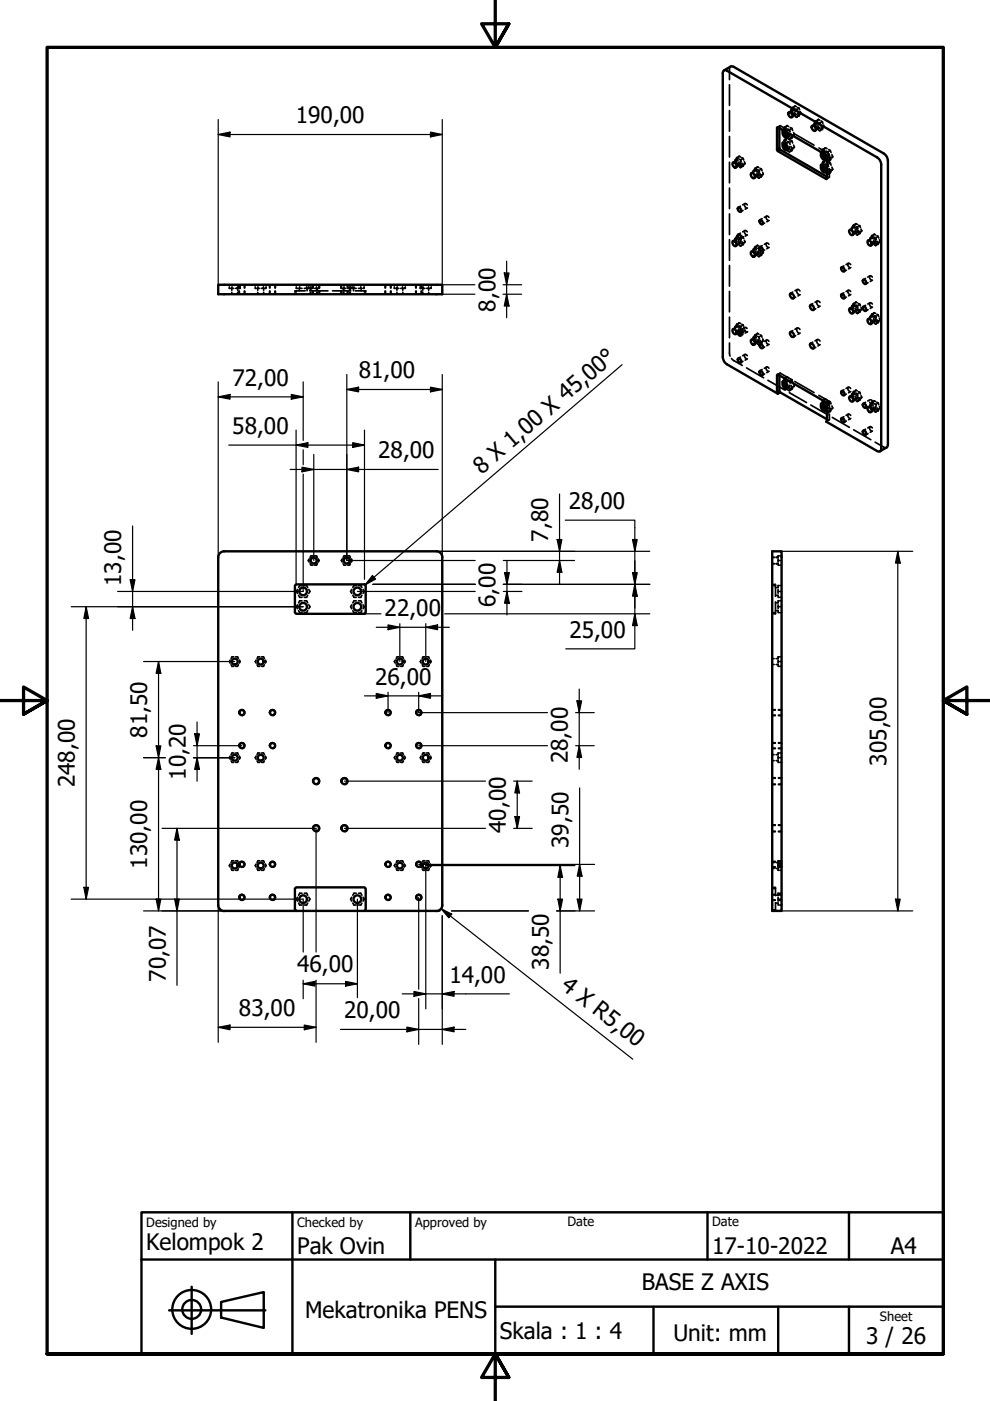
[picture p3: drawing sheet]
<svg xmlns="http://www.w3.org/2000/svg" width="210mm" height="297mm" viewBox="0 0 210 297" stroke-linecap="round" stroke-linejoin="round" font-family="sans-serif">
<defs><g id="words">
<g font-size="4.8">
<text x="62.7" y="26.1">190,00</text>
<text x="105" y="66" transform="rotate(-90 105 66)">8,00</text>
<text x="49.3" y="81.8">72,00</text>
<text x="76.1" y="80.2">81,00</text>
<text x="49.3" y="92">58,00</text>
<text x="80.2" y="97.1">28,00</text>
<text x="102.1" y="100.7" transform="rotate(-41 102.1 100.7)">8 X 1,00 X 45,00°</text>
<text x="120.6" y="107.9">28,00</text>
<text x="116.2" y="114.8" transform="rotate(-90 116.2 114.8)">7,80</text>
<text x="25.7" y="124.2" transform="rotate(-90 25.7 124.2)">13,00</text>
<text x="81.5" y="130.6">22,00</text>
<text x="105.1" y="128.7" transform="rotate(-90 105.1 128.7)">6,00</text>
<text x="120.7" y="135.2">25,00</text>
<text x="79.5" y="145.1">26,00</text>
<text x="31.2" y="156.4" transform="rotate(-90 31.2 156.4)">81,50</text>
<text x="120.4" y="161.8" transform="rotate(-90 120.4 161.8)">28,00</text>
<text x="15.9" y="166.9" transform="rotate(-90 15.9 166.9)">248,00</text>
<text x="39.4" y="165.3" transform="rotate(-90 39.4 165.3)">10,20</text>
<text x="188" y="162.3" transform="rotate(-90 188 162.3)">305,00</text>
<text x="107.3" y="176.6" transform="rotate(-90 107.3 176.6)">40,00</text>
<text x="120.5" y="179.8" transform="rotate(-90 120.5 179.8)">39,50</text>
<text x="31.2" y="184.2" transform="rotate(-90 31.2 184.2)">130,00</text>
<text x="35.1" y="208.1" transform="rotate(-90 35.1 208.1)">70,07</text>
<text x="63" y="206.2">46,00</text>
<text x="95.3" y="208.3">14,00</text>
<text x="116.4" y="205.6" transform="rotate(-90 116.4 205.6)">38,50</text>
<text x="118.7" y="209.4" transform="rotate(38 118.7 209.4)">4 X R5,00</text>
<text x="50.7" y="215.4">83,00</text>
<text x="73" y="215.9">20,00</text>
<text x="31" y="265.1">Kelompok 2</text>
<text x="63" y="266">Pak Ovin</text>
<text x="151" y="266">17-10-2022</text>
<text x="188.9" y="265.8">A4</text>
<text x="136.1" y="273.4">BASE Z AXIS</text>
<text x="64.7" y="279.5">Mekatronika PENS</text>
<text x="106" y="283.8">Skala : 1 : 4</text>
<text x="142.8" y="284.2">Unit: mm</text>
<text x="183.6" y="285">3 / 26</text>
</g>
<g font-size="2.7">
<text x="31" y="260.1">Designed by</text>
<text x="63" y="260.1">Checked by</text>
<text x="88" y="260.1">Approved by</text>
<text x="120.3" y="260">Date</text>
<text x="151" y="260">Date</text>
<text x="186.6" y="280.1">Sheet</text>
</g>
</g></defs>
<!-- layer: Hidden (ISO) -->
<g fill="none" stroke="#000" stroke-width=".36">
<path d="M154.7 18v4.3M154.7 14.5v2.4M154.9 14.1l-.1 .2M154.7 23.4v4.4M154.7 28.9v4.4M154.7 34.4v4.4M154.7 39.9v4.3M155.7 34.3l-.3 .1M155.9 33.8l-.1 .2M156 33.9l-.2 .1 .1 .4M156.1 34.7l.1 .4M156.2 34.2l.2 .6 .5 .3 .1-.3-.1-.5"/>
<path d="M156.2 33.4l.3 .2M156.2 35.1l.3 .1M156.3 33.9l-.3 .2M156.3 33.7l.2 .4M156.3 33.7l-.2 .1M156.3 35.4l-.3 .1M156.4 33.3l-.3 .3M156.4 35l-.2 .1M156.5 33.5l-.2 .2M156.6 34.4l.1 .4M156.7 33.7l.3 .2 .2-.1M156.7 34.8l-.2 .1"/>
<path d="M156.7 33.1l-.1 .2M156.7 33.1l-.2 .1M156.7 33.1l.3 .2M156.7 34.8l.3 .1M156.7 35.4l.3 .1M156.9 35l-.3 .2M157 33.9l.2 .4M157.2 35.3l-.2 .2 .2-.1M157.3 33.4l.2 .2M157.3 35.1l.2 .1M157.3 34.6l.1 .4 .2-.2M157.4 35l-.1 .1"/>
<path d="M157.5 33.6l-.1 .1M157.5 33.6l.2 .3M157.5 35.2l-.1 .1M157.7 35l-.2 .2M157.8 34.3l.2 .4M158 34.7h-.2M158 34.7l-.2 .1M159.6 36.5l-.3 .2M159.8 36.1l-.1 .2M159.9 36.2l-.2 .1 .1 .3M160 37l.1 .3M160.1 35.7l.3 .1"/>
<path d="M160.1 37.3l.3 .2M160.2 36.2l-.3 .2M160.2 35.9l.2 .4M160.2 35.9l-.2 .2M160.2 37.6l-.3 .2M160.3 35.6l-.3 .3M160.3 37.2l-.2 .1M160.4 35.8l-.2 .1M160.4 36.2a.64 .64 0 0 1 .5 .4 .64 .64 0 0 1-.2 .7l-.5-.3M160.5 36.6l.1 .4M160.6 37l-.2 .1M160.6 35.4l-.1 .2"/>
<path d="M160.6 35.4l-.2 .1M160.6 35.4l.3 .1M160.6 37l.3 .2M160.6 36l.3 .1h.2M160.6 37.6l.3 .2M160.8 37.3l-.3 .1M160.9 36.1l.1 .4M161 37.6l-.1 .2 .2-.1M161.2 35.7l.2 .1M161.2 37.3l.2 .2M161.2 36.9l.1 .3 .2-.1M161.3 37.2l-.1 .2"/>
<path d="M161.4 35.8l-.1 .1M161.4 35.8l.2 .4M161.4 37.5l-.1 .1M161.6 37.3l-.2 .2M161.7 36.5l.1 .4M161.8 36.9l-.1 .1M161.8 36.9l-.1 .2M165.1 26.8l-.2 .1M165.2 26.9l.2-.3 2.1 1.2M165.2 27v.1M166 30.2l-.2 .1 .2 .5M166 27.6l-.2 .1 .2 .4"/>
<path d="M166 30.1l-.2 .2M166 27.4l-.2 .3M166.2 31.2l.1 .4M166.2 28.5l.1 .5M166.2 30.3l-.1 .1M166.2 27.7l-.1 .1M166.3 29.6l.4 .2M166.3 27l.4 .1M166.4 30l-.1 .3M166.4 30l-.2 .1M166.4 27.4l-.1 .2M166.4 27.4l-.2 .1"/>
<path d="M166.5 31.6h-.2l.4 .2M166.5 28.9l-.2 .1 .4 .2M166.5 30.3l.1 .2M166.5 27.7l.1 .2M166.5 29.5l-.3 .3M166.5 26.8l-.3 .4M166.5 29.8l-.1 .2M166.5 27.1l-.1 .3M166.5 27.9h.2M166.7 31.4l-.1 .1M166.7 28.8l-.1 .1M166.7 29.4l.2-.1-.2 .2"/>
<path d="M166.9 26.6l-.2 .3M166.9 26.6l-.2 .1M166.9 26.6l.3 .2M167 30.3l-.5-.1-.2 .2M167 27.7l-.5-.2-.2 .2 .1 .1M167 32l.4 .2M167 29.4l.6 .3M167 30l.4 .2M167 27.3l.4 .2M167 31.8h-.1M167 29.1l-.1 .1M167.1 31.4l.2 .2"/>
<path d="M167.1 28.8l.2 .1M167.3 31.6l-.1 .1M167.3 29h-.1M167.4 30.2l.1 .4M167.4 27.5l.1 .5M167.4 31.1l-.1 .5-.3 .1M167.4 28.4l-.1 .5-.3 .1M167.5 32l-.1 .2 .2-.1M167.5 29.3l-.1 .3 .2-.1M167.6 30.1l-.2 .1M167.6 27.4l-.2 .1M167.6 27l.3 .2"/>
<path d="M167.6 23.6l-.3 .2M167.6 31.8l.3 .1M167.6 29.1l.3 .2M167.7 31.1l.2 .4 .2-.1M167.7 28.4l.2 .5 .2-.1M167.7 29.8l.2 .1M167.8 23.2l-.2 .2M167.8 23.2l-.2 .2 .2 .3M167.9 31.5l-.2 .2M167.9 28.9l-.2 .2M167.9 29.9l.2 .4M167.9 29.9l-.2 .1"/>
<path d="M167.9 31.9l-.2 .1M167.9 27.2l.2 .5M167.9 27.2l-.2 .1M167.9 29.3l-.2 .1M167.9 24.1l.1 .3M168 22.8l.3 .1M168.1 31.7l-.2 .2M168.1 29l-.2 .3M168.1 23.3l-.2 .2M168.2 23.1l.1 .3M168.2 23.1h-.2M168.2 24.7l-.3 .2"/>
<path d="M168.2 24.3l-.2 .1 .3 .2M168.2 22.7l-.3 .3M168.3 30.8l.1 .4M168.3 28.1l.1 .4M168.3 22.9l-.1 .2M168.4 31.2l-.2 .1M168.4 31.2l-.1 .2M168.4 28.5l-.2 .1M168.4 28.5l-.1 .3M168.4 23.8l.2 .3M168.5 28.4l4.1 2.4M168.6 24.1l.2 .2"/>
<path d="M168.6 24.1l-.2 .1M168.6 22.5l-.2 .2M168.6 22.5l-.2 .1M168.6 22.5l.2 .1M168.6 24.7l.3 .2M168.6 23.1l.3 .1M168.7 23.6l-.4-.3a.62 .62 0 0 0-.2 .6 .62 .62 0 0 0 .5 .5M168.8 24.4l-.3 .1M168.9 23.2l.1 .4M169 24.7l-.1 .2 .1-.1M169 23.1l-.1 .1M169.1 24.4l.3 .2"/>
<path d="M169.1 22.8l.3 .1M169.1 23.9l.2 .4 .1-.1M169.3 24.3l-.2 .2M169.4 22.9l.1 .4M169.4 22.9l-.2 .1M169.4 24.6l-.2 .1M169.5 24.4l-.1 .2M169.7 23.7l.1 .3M169.8 24l-.2 .1M169.8 24l-.1 .2M172.5 26.5l-.3 .2M172.7 26l-.1 .2"/>
<path d="M172.8 26.1l-.2 .1 .1 .4M172.9 26.9l.1 .4M173 25.6l.3 .2M173.1 26.1l-.3 .2M173.1 25.9l.1 .4M173.1 25.9l-.2 .1M173.1 27.6l-.3 .1M173.2 27.2l-.2 .1 .3 .1M173.2 25.5l-.3 .3M173.2 25.7l-.1 .2M173.4 26.6l.1 .4M173.5 27l.3 .1"/>
<path d="M173.5 27l-.1 .1M173.5 25.3l-.1 .2M173.5 25.3l-.1 .1M173.5 25.3l.3 .2M173.5 27.6l.3 .1M173.5 26l.3 .1M173.6 31.4l2.1 1.2M173.7 26.4l-.5-.3a.64 .64 0 0 0-.2 .7 .64 .64 0 0 0 .5 .4M173.7 27.2l-.3 .2M173.8 26.1l.1 .4M173.9 27.5l-.1 .2 .2-.1M174 26l-.2 .1"/>
<path d="M174.1 26.8l.1 .4 .2-.1M174.1 27.3l.2 .1M174.1 25.6l.2 .2M174.1 34.8l-.1 .2M174.1 32.1l-.1 .3M174.2 34.9l-.2 .1 .1 .5M174.2 32.3l-.2 .1 .1 .4M174.2 27.2l-.1 .2M174.3 35.9l.2 .4M174.3 33.2l.2 .5M174.3 32.4l-.1 .1M174.3 35l-.1 .1"/>
<path d="M174.3 25.8l.2 .3M174.3 25.8l-.1 .1M174.3 27.4l-.1 .1M174.5 34.3l.3 .2M174.5 31.6l.3 .2M174.5 27.2l-.2 .2M174.5 34.7l.1 .2M174.5 34.7l-.2 .1M174.5 32.1l.1 .1-.1 .1M174.5 32.1l-.2 .1M174.6 34.9l-.1 .1M174.6 36.3h-.1l.3 .2"/>
<path d="M174.6 33.6l-.1 .1 .3 .2M174.6 26.5l.2 .3M174.6 35l.1 .2M174.6 32.4l.1 .2M174.7 34.2l-.4 .3M174.7 31.5l-.4 .4M174.7 34.5l-.2 .2M174.7 31.8l-.2 .3M174.7 32.5l.1 .1M174.8 26.8l-.2 .2M174.8 36.1l-.1 .1M174.8 33.5l-.1 .1"/>
<path d="M174.8 34.1l.2-.1-.2 .2M175 31.3l-.2 .3M175 31.3l-.2 .1M175 31.3l.3 .2M175.1 35l-.4-.2-.3 .3M175.1 32.4l-.4-.2-.3 .2 .2 .1M175.2 36.7l.3 .2M175.2 34.1l.5 .3M175.2 34.7l.3 .2M175.2 32l.3 .2M175.2 33.8l-.2 .1M175.2 36.5h-.2"/>
<path d="M175.2 36.1l.3 .2M175.2 33.5l.3 .1M175.3 37.5h.2M175.3 32.8l-.1 .1M175.4 33.7h-.1M175.4 36.3l-.1 .1M175.5 32.6l.2 .1M175.5 34.9l.2 .4M175.5 32.2l.2 .5M175.5 37.7l-.2 .2M175.5 33.1l-.2 .1M175.6 35.8l-.1 .5-.3 .1"/>
<path d="M175.6 33.1v.1a.39 .39 0 0 1-.4 .5M175.7 36.7l-.2 .2 .2-.1M175.7 34l-.2 .3 .2-.1M175.7 33l.2-.1v1.5M175.7 34.8l-.2 .1M175.7 32.1l-.2 .1M175.7 31.7l.3 .2M175.7 36.5l.3 .1M175.7 33.8l.3 .2M175.8 32.8l.1 .1M175.9 35.8l.1 .4 .2-.1M175.9 33.1l.1 .4 .2-.1"/>
<path d="M175.9 34.5l.1 .1M175.9 36v1.6h-.3M176 36.2l-.1 .2M176 33.5l-.1 .3M176 34.6l.2 .4M176 34.6l-.1 .1M176 36.6l-.1 .1M176 31.9l.2 .4M176 31.9l-.1 .1M176 34l-.1 .1M176.2 36.4l-.2 .2M176.2 33.7l-.2 .3"/>
<path d="M176.4 35.4l.2 .5M176.4 32.8l.2 .4M176.6 35.9l-.2 .1M176.6 35.9l-.2 .2M176.6 33.2l-.2 .1M176.6 33.2l-.2 .3M154.7 45.3v4.4M154.7 50.8v4.4M154.7 56.3v4.4M155.7 50.9l-.3 .2M155.9 50.4l-.1 .2M156 50.6h-.2l.1 .4"/>
<path d="M156.1 51.4l.1 .3M156.2 50.1l.3 .1M156.3 51.3l-.1-.6a.64 .64 0 0 1 .7 .1 .64 .64 0 0 1 .1 .7M156.3 50.6l-.3 .1M156.3 50.3l.2 .4M156.3 50.3l-.2 .1M156.3 52l-.3 .2M156.4 51.6l-.2 .1 .3 .2M156.4 50l-.3 .3M156.5 50.2l-.2 .1M156.6 51l.1 .4M156.7 50.4l.3 .1 .2-.1"/>
<path d="M156.7 51.4l.3 .1M156.7 51.4l-.2 .1M156.7 52l.3 .2M156.7 49.8l-.1 .2M156.7 49.8l-.2 .1M156.7 49.8l.3 .1M156.9 51.7l-.3 .1M157 49.4l-.5 .3M157 43.7l-.5 .3M157 50.5l.2 .4M157.2 52l-.2 .2M157.2 52.1l-.2 .1"/>
<path d="M157.3 51.7l.2 .2M157.3 50.1l.2 .1M157.3 51.2l.1 .4 .2-.1M157.4 51.6l-.1 .2M157.5 50.3l-.4 .3M157.5 44.6l-.4 .3M157.5 51.9l-.1 .1M157.5 50.2l-.1 .1M157.5 50.2l.2 .4M157.7 51.7l-.2 .2M157.8 50.9l.2 .4M157.9 48.9l-.4 .3"/>
<path d="M157.9 43.2l-.4 .2M158 51.3l-.2 .1M158 51.3l-.2 .2M158.4 49.2l-.3-.3a.52 .52 0 0 0-.2 .5 .52 .52 0 0 0 .4 .4M158.4 43.4l-.3-.3a.52 .52 0 0 0-.2 .6 .52 .52 0 0 0 .4 .4M158.5 49.8l-.5 .3M158.5 44.1l-.5 .3M159.6 53.2l-.3 .1M159.8 52.7l-.1 .2M159.9 52.8l-.2 .1 .1 .3M160 53.6l.1 .3M160.1 53.1l.2 .5 .3 .3 .3-.2-.1-.5"/>
<path d="M160.1 52.3l.3 .2M160.1 52.3l-.1 .2M160.2 52.8l-.3 .2M160.2 52.6l.2 .3M160.2 52.6l-.2 .1M160.2 54.2l-.3 .2M160.3 53.8l-.2 .1 .3 .2M160.3 52.2l-.2 .1M160.4 52.4l-.2 .2M160.5 53.3l.1 .3M160.6 53.6l.3 .2M160.6 52l.3 .2"/>
<path d="M160.6 52l-.2 .1M160.6 53.6l-.2 .1M160.6 52l-.1 .2M160.6 52.6l.3 .2 .2-.1M160.6 54.3l.3 .1M160.8 53.9l-.3 .2M160.9 52.8l.1 .3M161 54.2l-.1 .2 .2-.1M161.2 54l.2 .1M161.2 52.3l.2 .2M161.2 53.5l.1 .3 .2-.1M161.3 53.8l-.1 .2"/>
<path d="M161.4 52.5l-.1 .1M161.4 52.5l.2 .3M161.4 54.1l-.1 .1M161.6 53.9l-.2 .2M161.6 52.1l-.5 .3M161.6 46.4l-.5 .2M161.7 53.2l.1 .3M161.8 53.5l-.1 .1M161.8 53.5l-.1 .2M162.1 53l-.5 .3M162.1 47.3l-.5 .2M162.5 51.5l-.4 .3"/>
<path d="M162.5 45.8l-.4 .3M163 51.8l-.3-.3a.51 .51 0 0 0-.2 .6 .51 .51 0 0 0 .4 .4M163 46.1l-.3-.3a.51 .51 0 0 0-.2 .6 .51 .51 0 0 0 .4 .3M163.1 52.5l-.5 .2M163.1 46.7l-.5 .3M178.9 56.4l-.5 .2M179.5 57.3l-.5 .3M179.9 55.8l-.5 .3M180.4 56.1l-.4-.3a.52 .52 0 0 0-.2 .6 .52 .52 0 0 0 .4 .4M180.4 56.7l-.5 .3M180.5 48.6l-.3 .1M180.7 48.1l-.1 .2"/>
<path d="M180.7 48.2l-.1 .1 .1 .3M180.8 49l.2 .3M181 47.7l.2 .2M181 48.2l-.3 .2M181.1 48l.1 .4M181.1 48l-.2 .1M181.1 49.6l-.3 .2M181.1 49.2l-.1 .1 .2 .2M181.1 47.6l-.3 .3M181.2 47.8l-.1 .2M181.2 48.2a.64 .64 0 0 1 .5 .5 .64 .64 0 0 1-.2 .6l-.4-.3M181.3 48.7l.2 .4"/>
<path d="M181.5 49.1l.3 .1M181.5 49.1l-.2 .1M181.5 47.4l-.2 .2M181.5 47.4l-.2 .1M181.5 47.4l.3 .2M181.5 49.7l.3 .1M181.5 48l.3 .2M181.7 49.3l-.3 .2M181.8 48.2l.1 .3M181.9 49.6l-.1 .2 .1-.1M181.9 48.1l-.1 .1M182 48.9l.2 .3 .2-.1"/>
<path d="M182 49.4l.3 .1M182 47.7l.3 .2M182.2 49.2l-.2 .2M182.3 47.9l.1 .3M182.3 47.9l-.2 .1M182.3 49.5l-.2 .1M182.4 49.3l-.1 .2M182.6 48.6l.1 .3M182.7 48.9l-.2 .1M182.7 48.9l-.1 .2M183.5 59l-.5 .3M184 60l-.4 .2"/>
<path d="M184.3 50.8l-.3 .2M184.4 58.5l-.4 .2M184.6 50.4l-.2 .2M184.6 50.4l-.2 .2 .2 .3M184.7 51.3l.1 .3M184.8 50l.3 .1M184.9 50.5l-.3 .1M185 58.7l-.4-.2a.52 .52 0 0 0-.2 .5 .52 .52 0 0 0 .4 .4M185 50.2l.1 .4M185 50.2l-.2 .1M185 59.4l-.5 .3M185 51.9l-.3 .2"/>
<path d="M185 51.5l-.2 .1 .3 .2M185 49.9l-.3 .3M185.1 50l-.1 .2M185.1 50.5a.64 .64 0 0 1 .5 .4 .64 .64 0 0 1-.2 .7l-.4-.3M185.2 50.9l.2 .4M185.4 50.3l.3 .1M185.4 51.3l.2 .1M185.4 51.3l-.2 .1M185.4 51.9l.3 .2M185.4 49.7l-.2 .2M185.4 49.7l-.2 .1M185.4 49.7l.2 .1"/>
<path d="M185.6 51.6l-.3 .1M185.7 50.4l.1 .4M185.8 51.9l-.1 .2 .1-.1M185.8 50.3l-.1 .1M185.9 51.6l.3 .2M185.9 50l.3 .1M185.9 51.1l.2 .4 .1-.1M186.1 51.5l-.2 .2M186.2 50.1l.1 .4M186.2 50.1l-.2 .1M186.2 51.8l-.2 .1M186.3 51.6l-.1 .2"/>
<path d="M186.5 50.8l.1 .4M186.6 51.2l-.2 .1M186.6 51.2l-.1 .2M48.6 60.9v.2h.2M48.6 60.4v.2M49.1 61.1v.4M49.1 62v.4M49.2 60.9v.2h-.2M49.2 61.1h.4M49.2 60.4v.2M50.4 60.9v.2h-.4M50.4 61.1h.1"/>
<path d="M50.4 60.4v.2M50.4 61.1v.4M50.4 62v.4M50.7 61.7v.7M50.7 60.4v.7M50.8 60.4v.2M50.8 60.9v.2M50.9 60.4v.2M50.9 60.9v.2M50.9 60.9v.2h-.2M51.8 60.4v.7M51.8 61.7v.7"/>
<path d="M51.9 60.4v.7M51.9 61.7v.7M54.1 60.9v.2h.2M54.1 60.4v.2M54.7 61.1v.4M54.7 62v.4M54.7 60.9v.2h-.2M54.7 61.1h.4M54.7 60.4v.2M55.9 60.9v.2h-.4M55.9 61.1h.1M55.9 60.4v.2"/>
<path d="M55.9 61.1v.4M55.9 62v.4M56.4 60.9v.2h-.2M56.4 60.4v.2M57.1 60.4v.7M57.1 61.7v.7M57.2 60.4v.7M57.2 61.7v.7M58.3 60.4v.7M58.3 61.7v.7M58.4 60.4v.7M58.4 61.7v.7"/>
<path d="M62.5 62.1v.3M62.6 61.7l-.1 .2M62.7 61.7h.1M62.8 62.1v.3M62.8 60.9v.2h.3M62.8 60.4v.2M63.5 61.1v.2M63.5 61.5v.2M63.5 60.9v.2h-.2M63.5 61.1h.5M63.5 60.4v.2M64.5 61.1h.6"/>
<path d="M64.7 61.7h-1.9v.2M65 60.4v.2M65 60.9v.2M65.1 61.1v.2M65.1 61.5v.2M65.2 61.1h.4M65.4 60.4v.2M65.4 60.9v.2M65.7 61.7h3.8M65.7 60.9v.2h.3v-.2M65.7 60.4v.2M65.8 61.1v.4"/>
<path d="M65.8 62v.4M65.9 61.1v.4M65.9 62v.4M66 61.1h.3M66 60.4v.2M66.3 60.4v.7M66.3 61.7v.7M66.4 60.4v.7M66.4 61.7v.7M66.7 61.1h.6l-.1 .4M67.1 60.4v.2M67.1 60.9v.2"/>
<path d="M67.1 61.1v.4M67.1 62v.4M67.2 62v.4M67.6 60.4v.7M67.6 61.7v.7M67.7 60.9v.2h-.2M67.7 60.4v.2M67.8 60.4v.7M67.8 61.7v.7M70.5 61.7h3.9M72.3 60.4v.7M72.3 61.7v.7"/>
<path d="M72.4 60.9v.2h.2M72.4 60.4v.2M72.4 60.4v.7M72.4 61.7v.7M72.8 61.1v.4M72.8 62v.4M72.9 61.1v.4M72.9 62v.4M72.9 60.9v.2h-.2M72.9 61.1h.4M72.9 60.4v.2M73.6 60.4v.7"/>
<path d="M73.6 61.7v.7M73.8 60.4v.7M73.8 61.7v.7M74.1 60.4v.2M74.1 60.9v.2M74.1 61.1v.4M74.1 62v.4M74.3 61.1v.4M74.3 62v.4M74.3 60.9v.2h-.6M74.3 60.4v.2M74.7 60.9v.2h-.2"/>
<path d="M74.7 60.4v.2M74.7 61.1h.1M75 61.5v.2M75.1 60.9l-.1 .4M75.1 61.1h.4M75.1 60.4v.2M75.3 61.7h2M76 61.1h.7M76.5 60.4v.2M76.5 60.9v.2M76.6 61.1v.2M76.6 61.5v.2"/>
<path d="M77.2 60.9v.2h-.2M77.2 60.4v.2M77.3 62.1v.3M77.4 61.7l-.1 .2M77.4 61.7l.1 .2M77.5 62.1v.3M81.6 60.4v.7M81.6 61.7v.7M81.7 60.4v.7M81.7 61.7v.7M82.8 60.4v.7M82.8 61.7v.7"/>
<path d="M82.9 60.4v.7M82.9 61.7v.7M83.6 60.9v.2h.2M83.6 60.4v.2M84.2 61.1v.4M84.2 62v.4M84.2 60.9v.2h-.2M84.2 61.1h.4M84.2 60.4v.2M85 61.1h.5M85.3 60.4v.2M85.3 60.9v.2"/>
<path d="M85.4 61.1v.4M85.4 62v.4M85.9 60.9v.2h-.2M85.9 60.4v.2M88.1 60.4v.7M88.1 61.7v.7M88.2 60.4v.7M88.2 61.7v.7M89.1 60.4v.2M89.2 60.4v.2M89.2 60.9v.2M89.3 60.4v.7h-.2v-.2"/>
<path d="M89.3 61.7v.7M89.4 60.4v.2M89.4 60.9v.2M89.4 60.4v.7M89.4 61.7v.7M89.6 61.1v.4M89.6 62v.4M89.7 60.9v.2h-.2M89.7 61.1h.4M89.7 60.4v.2M90.5 61.1h.5M90.8 60.4v.2"/>
<path d="M90.8 60.9v.2M90.9 61.1v.4M90.9 62v.4M91.4 60.9v.2h-.2M91.4 60.4v.2M154.7 72.7l.1 2.8M154.7 61.8v4.3M154.7 67.2v4.4M155.1 76l.5 .4 1.8 1.1M155.7 69.6l-.3 .2M155.8 69.3l.1 .4M155.9 69.1l-.1 .2"/>
<path d="M156 69.2l-.2 .1M156.1 70l.1 .4M156.2 70.4l.3 .1M156.2 68.7l-.1 .2M156.2 68.7l.3 .2M156.3 69.3l-.3 .1M156.3 69l.2 .4M156.3 69l-.2 .1M156.3 70.7l-.3 .2M156.4 70.3l-.2 .1M156.4 68.7h-.2M156.5 68.8l-.2 .2"/>
<path d="M156.5 69.2a.64 .64 0 0 1 .5 .5 .64 .64 0 0 1-.2 .7l-.5-.4M156.6 69.7l.1 .4M156.7 70.7l.3 .2M156.7 69.1l.3 .1M156.7 70.1l-.2 .1M156.7 68.4l-.1 .2M156.7 68.4l-.2 .1M156.7 68.4l.3 .2M156.7 70.1l.3 .1M156.9 70.3l-.3 .2M157 75.7l-.5 .3M157 70l-.5 .3"/>
<path d="M157 69.2l.1 .3M157.1 70.7l-.1 .2M157.2 69.7l.1 .2M157.2 69.1l-.2 .1M157.2 70.7l-.2 .2M157.3 68.8l.2 .1M157.3 70.4l.2 .1M157.3 69.9v.2M157.3 70.2l.1 .1M157.4 70.3l-.1 .2M157.5 69.8l-.2 .1M157.5 76.6l-.4 .3"/>
<path d="M157.5 70.9l-.4 .3M157.5 68.9l-.1 .1M157.5 68.9l.1 .3M157.5 70.5l-.1 .1M157.6 70.2l-.2 .1M157.7 70.4l-.2 .1M157.7 69.4l.1 .2M157.8 69.6l.2-.2 .4 .2M157.8 69.6l-.2 .1M157.9 70l.3 .3h.3l-.5 .3M157.9 70l-.2 .1M157.9 70l-.1 .2"/>
<path d="M157.9 75.1l-.4 .3M157.9 69.4l-.4 .3M158.3 78l3.6 2.1M158.4 75.4l-.3-.3a.52 .52 0 0 0-.2 .6 .52 .52 0 0 0 .4 .4M158.5 76.1l-.5 .3M159.6 71.8l-.3 .2M159.8 71.4l-.1 .2M159.9 71.5l-.2 .1 .1 .3M160 72.3l.1 .3M160.1 71.7a.64 .64 0 0 0 .1 .6 .64 .64 0 0 0 .7 .2l-.1-.6M160.1 71l.3 .1M160.2 71.5l-.3 .2"/>
<path d="M160.2 71.3l.2 .3M160.2 71.3l-.2 .1M160.2 72.9l-.3 .2M160.3 72.5l-.2 .1 .3 .2M160.3 70.9l-.3 .3M160.4 71.1l-.2 .2M160.5 72l.1 .3M160.6 72.3l.3 .2M160.6 72.3l-.2 .1M160.6 70.7l-.1 .2M160.6 70.7l-.2 .1M160.6 70.7l.3 .1"/>
<path d="M160.6 72.9l.3 .2M160.6 71.3l.3 .2M160.8 72.6l-.3 .2M160.9 71.5l.1 .3M161 72.9l-.1 .2 .2-.1M161.1 71.4l-.2 .1M161.2 72.6l.2 .2M161.2 71l.2 .1M161.2 72.2l.1 .3 .2-.1M161.3 72.5l-.1 .2M161.4 71.1l.2 .4M161.4 71.1l-.1 .2"/>
<path d="M161.4 72.8l-.1 .1M161.6 72.6l-.2 .2M161.6 78.3l-.5 .3M161.6 72.6l-.5 .3M161.7 71.8l.1 .4M161.8 72.2l-.1 .1M161.8 72.2l-.1 .2M162.1 79.3l-.5 .3M162.1 73.6l-.5 .2M162.5 77.8l-.4 .3M162.5 72.1l-.4 .3M163 78.1l-.3-.3a.51 .51 0 0 0-.2 .5 .51 .51 0 0 0 .4 .4"/>
<path d="M163 72.4l-.3-.3a.51 .51 0 0 0-.2 .5 .51 .51 0 0 0 .4 .4M163.1 78.7l-.5 .3M163.1 73l-.5 .3M165.1 79.3l-.2 .1M165.2 79.3l.2-.2 2.1 1.2M165.2 79.4v.2M166.9 79.9l-.2 .2M166.9 79.9l-.2 .1M166.9 79.9l.3 .2M168.1 61.9l-.5 .3M168.1 70.1l-.5 .3M168.7 63l-.5 .3"/>
<path d="M168.7 71.2l-.5 .2M169 61.4l-.4 .2M169 69.5l-.4 .3M169.6 61.7l-.4-.4a.64 .64 0 0 0-.2 .7 .64 .64 0 0 0 .5 .5M169.6 69.9l-.4-.4a.64 .64 0 0 0-.2 .7 .64 .64 0 0 0 .5 .4M169.7 62.5l-.5 .2M169.7 70.6l-.5 .3M172.3 64.4l-.4 .3M172.3 72.5l-.4 .3M173 65.5l-.5 .2M173 73.6l-.5 .3M173.3 63.8l-.5 .3"/>
<path d="M173.3 72l-.5 .3M173.9 64.1l-.5-.3a.63 .63 0 0 0-.2 .7 .63 .63 0 0 0 .5 .4M173.9 72.3l-.5-.3a.63 .63 0 0 0-.2 .6 .63 .63 0 0 0 .5 .5M173.9 64.9l-.5 .3M173.9 73.1l-.5 .2M178.9 62.1l-.5 .3M179.5 63l-.5 .3M179.9 61.5l-.5 .3M180.4 61.8l-.4-.3a.52 .52 0 0 0-.2 .6 .52 .52 0 0 0 .4 .4M180.4 62.4l-.5 .3M180.5 65.2l-.3 .2M180.7 64.7l-.1 .2"/>
<path d="M180.7 64.8l-.1 .1 .1 .4M180.8 65.6l.2 .4M181 64.4l.2 .1M181 65.5v-.5a.64 .64 0 0 1 .6 .1 .64 .64 0 0 1 .2 .7M181 64.9l-.3 .1M181.1 64.6l.1 .4M181.1 64.6l-.2 .1M181.1 66.3l-.3 .1M181.1 65.9l-.1 .1 .2 .2M181.1 64.2l-.3 .3M181.2 64.4l-.1 .2M181.3 65.3l.2 .4"/>
<path d="M181.5 65.7l.3 .1M181.5 65.7l-.2 .1M181.5 64.1l-.2 .1M181.5 64.1h-.2M181.5 64.1l.3 .1M181.5 66.3l.3 .2M181.5 64.7l.3 .1M181.7 65.9l-.3 .2M181.8 64.8l.1 .4M181.9 66.3l-.1 .2 .1-.1M181.9 64.7l-.1 .1M182 65.5l.2 .4 .2-.1"/>
<path d="M182 66l.3 .2M182 64.4l.3 .1M182.2 65.9l-.2 .2M182.3 64.5l.1 .4M182.3 64.5l-.2 .1M182.3 66.2l-.2 .1M182.4 66l-.1 .2M182.6 65.2l.1 .4M182.7 65.6l-.2 .1M182.7 65.6l-.1 .2M183.5 64.7l-.5 .3M184 65.7l-.4 .2"/>
<path d="M184.3 67.4l-.3 .2M184.4 64.2l-.4 .3M184.6 67l-.2 .2M184.6 67.1l-.2 .1 .2 .3M184.7 67.9l.1 .3M184.8 66.6l.3 .2M184.9 67.1l-.3 .2M185 64.5l-.4-.3a.52 .52 0 0 0-.2 .5 .52 .52 0 0 0 .4 .4M185 66.9l.1 .3M185 66.9l-.2 .1M185 65.1l-.5 .3M185 68.5l-.3 .2"/>
<path d="M185 68.1l-.2 .1 .3 .2M185 66.5l-.3 .3M185.1 66.7l-.1 .2M185.1 67.1a.64 .64 0 0 1 .5 .5 .64 .64 0 0 1-.2 .6l-.4-.3M185.2 67.6l.2 .3M185.4 67.9l.2 .2M185.4 67.9l-.2 .1M185.4 68.5l.3 .2M185.4 66.3l-.2 .2M185.4 66.3l-.2 .1M185.4 66.3l.2 .1M185.4 66.9l.3 .2"/>
<path d="M185.6 68.2l-.3 .2M185.7 67.1l.1 .3M185.8 68.5l-.1 .2 .1-.1M185.8 67l-.1 .1M185.9 68.2l.3 .2M185.9 66.6l.3 .2M185.9 67.8l.2 .3 .1-.1M186.1 68.1l-.2 .2M186.2 66.8l.1 .3M186.2 66.8l-.2 .1M186.2 68.4l-.2 .1M186.3 68.2l-.1 .2"/>
<path d="M186.5 67.5l.1 .3M186.6 67.8l-.2 .1M186.6 67.8l-.1 .2M162.8 80.6l3.7 2.1M166 80.8l-.2 .1 .2 .5M166 80.7l-.2 .2M166.2 81.8l.1 .5M166.2 81h-.1M166.3 82.3l.4 .2M166.4 80.6v.2M166.4 80.6l-.2 .1M166.5 82.2l-.2 .1"/>
<path d="M166.5 80.8l-.2 .1M166.5 81l.1 .1M166.5 80.1l-.3 .4M166.5 80.4l-.1 .2M166.7 82.1h-.1M167 81l-.5-.2-.2 .2M167 82.7l.4 .2M167 82.4l-.1 .1M167.1 82l.2 .2M167.3 82.2l-.1 .1M167.4 83.3l3.6 2.1M167.4 81.7l-.1 .5-.3 .1"/>
<path d="M167.5 82.6l-.1 .3 .2-.2M167.6 80.3l.3 .2M167.6 80.7l-.2 .1 .1 .4M167.6 82.4l.3 .1M167.7 81.7l.2 .4 .2-.1M167.9 82.1l-.2 .3M167.9 80.5l-.2 .1M167.9 80.5l.2 .4M167.9 82.5l-.2 .1M168.1 82.3l-.2 .2M168.3 81.4l.1 .4M168.4 81.8l-.2 .1"/>
<path d="M168.4 81.8l-.1 .2M168.5 80.9l4.1 2.3M171.9 85.9l3.7 2.1M173.6 83.8l2.1 1.2M174.1 85.4l-.1 .2M174.2 85.5l-.2 .1 .1 .5M174.3 86.5l.2 .5M174.3 85.7h-.1M174.5 85.3l.1 .2M174.5 85.3l-.2 .1M174.6 85.5l-.1 .1M174.6 86.9l-.1 .1 .3 .2"/>
<path d="M174.6 85.7l.1 .1M174.7 84.8l-.4 .4M174.7 85.1l-.2 .2M174.8 86.8h-.1M175 84.6l-.2 .2M175 84.6l-.2 .1M175 84.6l.3 .2M175.1 85.7l-.4-.2-.3 .2M175.2 87.3l.3 .3M175.2 87.1l-.2 .1M175.2 86.7l.3 .2M175.3 85.6l.6-.3v1.3"/>
<path d="M175.3 85.2l-.1 .1 .1 .1M175.3 88.9l.2 .1M175.4 85.4l.3 .5M175.4 86.9l-.1 .1M175.5 85.1h.2M175.5 89.2l-.2 .1M175.6 86.4v.1a.39 .39 0 0 1-.4 .5M175.7 87.3l-.2 .3 .2-.2M175.7 85l.3 .2M175.7 87.1l.3 .1M175.8 85.2l.1 .1M175.9 86.4l.1 .4 .2-.1"/>
<path d="M175.9 87.8v1.2h-.3M176 86.8l-.1 .3M176 85.2l.2 .4M176 85.2l-.1 .1M176 87.2l-.1 .1M176.2 87l-.2 .2M176.4 86.1l.2 .4M176.5 88.5l3.6 2.1M176.6 86.5l-.2 .1M176.6 86.5l-.2 .2M178.9 82.6l-.5 .3M178.9 88.4l-.5 .2"/>
<path d="M179.5 83.6l-.5 .2M179.5 89.3l-.5 .2M179.9 82.1l-.5 .3M179.9 87.8l-.5 .3M180.4 82.4l-.4-.3a.52 .52 0 0 0-.2 .5 .52 .52 0 0 0 .4 .4M180.4 88.1l-.4-.3a.52 .52 0 0 0-.2 .5 .52 .52 0 0 0 .4 .4M180.4 83l-.5 .3M180.4 88.7l-.5 .3M180.5 83.9l-.3 .2M180.7 83.4l-.1 .2M180.7 83.5l-.1 .1 .1 .4M180.8 84.3l.2 .4"/>
<path d="M181 83l.2 .2M181 91.1l3.6 2.1M181 84.2l-.1-.4 .3-.3 .5 .4 .1 .6M181 83.6l-.3 .1M181.1 83.3l.1 .4M181.1 83.3l-.2 .1M181.1 85l-.3 .1M181.1 84.6l-.1 .1 .2 .1M181.1 82.9l-.3 .3M181.2 83.1l-.1 .2M181.3 84l.2 .4M181.5 84.4l.3 .1"/>
<path d="M181.5 84.4l-.2 .1M181.5 82.7l-.2 .2M181.5 82.7l-.2 .1M181.5 82.7l.3 .2M181.5 85l.3 .1M181.5 83.3l.3 .2M181.7 84.6l-.3 .2M181.8 83.5l.1 .3M181.9 84.9l-.1 .2 .1-.1M181.9 83.4l-.1 .1M182 84.2l.2 .3h.2M182 84.7l.3 .1"/>
<path d="M182 83l.3 .2M182.2 84.5l-.2 .3M182.3 83.2l.1 .4M182.3 83.2l-.2 .1M182.3 84.8l-.2 .1M182.4 84.6l-.1 .2M182.6 83.9l.1 .4M182.7 84.3l-.2 .1M182.7 84.3l-.1 .1M183.5 85.3l-.5 .3M183.5 91l-.5 .3M184 86.2l-.4 .3"/>
<path d="M184 91.9l-.4 .3M184.3 86.1l-.3 .2M184.4 85.3l.3 .3h.3M184.4 84.8l-.4 .2M184.4 90.5l-.4 .2M184.5 86l.1 .3M184.5 85.9v.1M184.6 85.7v.1M184.6 85.9l-.1 .1M184.7 84.8l.2 .2 .2 .4M184.7 85.5l-.1 .2M184.7 86.6l.1 .3"/>
<path d="M184.7 85.6l-.1 .1M184.8 85.9a.64 .64 0 0 0 .2 .7 .64 .64 0 0 0 .7 .2l-.1-.6M184.8 85.3l-.1 .1M184.8 85.3l.3 .1M184.8 86.9l.3 .2M184.9 85.8l-.3 .2M185 90.7l-.4-.2a.52 .52 0 0 0-.2 .5 .52 .52 0 0 0 .4 .4M185 85.7l-.5 .2M185 91.4l-.5 .3M185 87.2l-.3 .2M185 85.6l-.2 .2M185 85.6l.1 .4"/>
<path d="M185 86.8l-.2 .1M185 85.2l-.2 .1M185.1 85.4l-.2 .1M185.2 85.2l-.1 .2M185.3 86.3l.1 .3M185.4 86.6l-.2 .1M185.4 85.6l.3 .2M185.4 87.2l.3 .2M185.4 86.6l.2 .2M185.4 85l-.1 .1M185.4 85l-.2 .1M185.4 85l.2 .1"/>
<path d="M185.5 93.8l2.1 1.1M185.6 86.9l-.3 .1M185.7 85.8l.1 .3M185.8 87.2l-.1 .2M185.8 85.6l-.1 .2M185.8 87.3l-.1 .1M185.9 86.9l.3 .2M185.9 85.3l.3 .1M185.9 86.5l.2 .3M186.1 86.8l-.2 .2M186.2 85.4l.1 .4M186.2 85.4l-.2 .1"/>
<path d="M186.2 87.1l-.2 .1M186.2 86.7l-.1 .1M186.3 86.9l-.1 .2M186.5 86.2l.1 .3M186.6 86.5l-.2 .1M186.6 86.5l-.1 .2M188 94.9h-.2M65.6 118.5l-.2 .3 .2 .4M65.7 119.5l.3 .3h.3M66.3 117.8h-.3l-.3 .4M66.7 117.8h.4l.2 .4M67.3 119.5l-.2 .3h-.4"/>
<path d="M67.5 118.5l.2 .3-.2 .4M72.6 118.5l-.2 .3 .2 .4M72.7 119.5l.2 .3h.4M73.3 117.8h-.4l-.2 .4M73.7 117.8h.4l.2 .4M74.3 119.5l-.2 .3h-.4M74.5 118.5l.2 .3-.2 .4M163.7 118.2h.4M163.7 119.5h.4M163.7 118.1h.4M163.7 119.6h.4M164.5 119.5h.5"/>
<path d="M164.5 118.1h.5M164.5 119.6h.5M165 118.5v.3h.2M165 119.5v.3h.2M165 118.8v.4M165.2 117.8h-.2v.4h-.5M165.5 119.8h.2M165.5 117.8h.2M165.5 118.8h.2M48.8 139.9l-.2 .4 .2 .3M49.6 139.3h-.4l-.2 .3M50 139.3h.4l.1 .3"/>
<path d="M50.7 139.9l.2 .4-.2 .3M54.3 139.9l-.2 .4 .2 .3M55.1 139.3h-.4l-.2 .3M55.5 139.3h.4l.1 .3M56.2 139.9l.2 .4-.2 .3M63.1 128.2l-.3 .4 .3 .5M63.1 125l-.3 .4 .3 .4M63.3 129.5l.2 .4h.5M63.3 126.2l.2 .4h.5M64 127.4h-.5l-.2 .4M64 124.1h-.5l-.2 .5M64.5 127.4h.5l.2 .4"/>
<path d="M64.5 124.1h.5l.2 .5M65.2 129.5l-.2 .4h-.5M65.2 126.2l-.2 .4h-.5M65.5 128.2l.2 .4-.2 .5M65.5 125l.2 .4-.2 .4M74.6 128.2l-.3 .4 .3 .5M74.6 125l-.3 .4 .3 .4M74.8 129.5l.3 .4h.4M74.8 126.2l.3 .4h.4M75.5 127.4h-.4l-.3 .4M75.5 124.1h-.4l-.3 .5M76 127.4h.5l.2 .4"/>
<path d="M76 124.1h.5l.2 .5M76.7 129.5l-.2 .4h-.5M76.7 126.2l-.2 .4h-.5M77 128.2l.2 .4-.2 .5M77 125l.2 .4-.2 .4M83.8 139.9l-.2 .4 .2 .3M84.6 139.3h-.4l-.2 .3M85 139.3h.3l.2 .3M85.7 139.9l.2 .4-.2 .3M89.3 139.9l-.2 .4 .2 .3M90.1 139.3h-.4l-.2 .3M90.5 139.3h.3l.2 .3"/>
<path d="M91.2 139.9l.2 .4-.2 .3M163.7 129.9h.3M163.7 124.1h.3M163.7 139.6h.4M163.7 130.1h.3M163.7 123.9h.3M164.2 129.9l.2 .1M164.2 124.1h.2v2.3M164.2 123.9l.2 .1M164.4 130.1h-.2M164.4 124.1h.1M164.4 127.6v2.3"/>
<path d="M164.4 124.6h.2M164.4 126.2h.2M164.4 127.8h.2M164.4 129.5h.2M164.8 126.2h.2v.4h.2M164.8 129.5h.2M165 128.2v.4h.2M165 129.5v.4h.2M165 139.9v.4h.2M165 125v.4h.2M165 125.4v.4M165 128.6v.5"/>
<path d="M165.2 127.4h-.2v.4h-.2M165.2 139.3h-.2v.3h-.5M165.2 124.1h-.2v.5h-.2M165.5 129.9h.2M165.5 127.4h.2M165.5 139.3h.2M165.5 126.6h.2M165.5 124.1h.2M165.5 128.6h.2M165.5 125.4h.2M49 140.9l.2 .4h.4M49.6 159.6h-.4l-.2 .4"/>
<path d="M50 159.6h.4l.1 .4M50.5 140.9l-.1 .4h-.4M54.5 140.9l.2 .4h.4M55.1 159.6h-.4l-.2 .4M55.5 159.6h.4l.1 .4M56 140.9l-.1 .4h-.4M84 140.9l.2 .4h.4M84.6 159.6h-.4l-.2 .4M85 159.6h.3l.2 .4M85.5 140.9l-.2 .4h-.3M89.5 140.9l.2 .4h.4M90.1 159.6h-.4l-.2 .4"/>
<path d="M90.5 159.6h.3l.2 .4M91 140.9l-.2 .4h-.3M163.7 150.6h.7M163.7 151.6h.7M163.7 157.6h.7M163.7 158.6h.7M163.7 140.9h.4M163.7 150.5h.7M163.7 151.7h.7M163.7 157.5h.7M163.7 158.7h.7M164.5 140.9h.5"/>
<path d="M165 140.9v.4h.2M165 140.3v.3M165.1 150.6h.6M165.1 151.6h.6M165.1 157.6h.6M165.1 158.6h.6M165.1 150.5h.6M165.1 151.7h.6M165.1 157.5h.6M165.1 158.7h.6M165.2 159.6h-.2v.4M165.5 159.6h.2"/>
<path d="M165.5 141.3h.2M165.5 140.3h.2M48.8 160.3l-.2 .3 .2 .4M49 161.3l.2 .3h.4M50.5 161.3l-.1 .3h-.4M50.7 160.3l.2 .3-.2 .4M54.3 160.3l-.2 .3 .2 .4M54.5 161.3l.2 .3h.4M56 161.3l-.1 .3h-.4M56.2 160.3l.2 .3-.2 .4M83.8 160.3l-.2 .3 .2 .4M84 161.3l.2 .3h.4"/>
<path d="M85.5 161.3l-.2 .3h-.3M85.7 160.3l.2 .3-.2 .4M89.3 160.3l-.2 .3 .2 .4M89.5 161.3l.2 .3h.4M91 161.3l-.2 .3h-.3M91.2 160.3l.2 .3-.2 .4M163.7 165h.7M163.7 166.3h.7M163.7 175h.7M163.7 176.2h.7M163.7 161.3h.4M163.7 160h.4"/>
<path d="M163.7 164.9h.7M163.7 166.4h.7M163.7 174.9h.7M163.7 176.3h.7M164.5 161.3h.5v.3h.2M164.5 160h.5M165 160.3v.3h.2M165 160.6v.4M165.1 165h.6M165.1 166.3h.6M165.1 175h.6M165.1 176.2h.6"/>
<path d="M165.1 164.9h.6M165.1 166.4h.6M165.1 174.9h.6M165.1 176.3h.6M165.5 161.6h.2M165.5 160.6h.2M48.8 183.2l-.2 .3 .2 .3M49 184.2l.2 .3h.4M49.6 182.5h-.4l-.2 .3M50 182.5h.4l.1 .2M50.5 184.2l-.1 .3h-.4M50.6 183l.2 .2"/>
<path d="M50.9 183.6l-.2 .3M54.3 183.2l-.2 .3 .2 .3M54.5 184.2l.2 .3h.4M55.1 182.5h-.4l-.2 .3M55.5 182.5h.4l.1 .3M56 184.2l-.1 .3h-.4M56.2 183.2l.2 .3-.2 .3M63.1 190.2l-.3 .4 .3 .5M63.3 191.5l.2 .4h.5M64 189.4h-.5l-.2 .4M64.5 189.4h.5l.2 .4M65.2 191.5l-.2 .4h-.5"/>
<path d="M65.5 190.2l.2 .4-.2 .5M74.6 190.2l-.3 .4 .3 .5M74.8 191.5l.3 .4h.4M75.5 189.4h-.4l-.3 .4M76 189.4h.5l.2 .4M76.7 191.5l-.2 .4h-.5M77 190.2l.2 .4-.2 .5M83.8 183.2l-.2 .3 .2 .3M84 184.2l.2 .3h.4M84.6 182.5h-.4l-.2 .3M85 182.5h.3l.2 .3M85.5 184.2l-.2 .3h-.3"/>
<path d="M85.7 183.2l.2 .3-.2 .3M89.2 183.6l.1 .3M89.4 183l-.1 .2M89.5 184.2l.2 .3h.4M90.1 182.5h-.4l-.1 .2M90.5 182.5h.3l.2 .3M91 184.2l-.2 .3h-.3M91.2 183.2l.2 .3-.2 .3M163.7 182.7h.7M163.7 183.8h.7M163.7 189.7h.7M163.7 190.8h.7"/>
<path d="M163.7 184.1h.4M163.7 182.9h.4M163.7 192.9h.3M163.7 188.4h.3M163.7 188.1h.3M163.7 182.6h.7M163.7 183.9h.7M163.7 189.6h.7M163.7 190.9h.7M164.2 192.9l.2 .1M164.2 188.4h.2v1.5M164.2 188.1l.2 .1"/>
<path d="M164.4 188.3v.1M164.4 191.4v1.5M164.4 193.1h.1M164.4 189.8h.2M164.4 191.5h.2M164.5 184.1h.5M164.8 191.5h.2v.4h.2M165 190.2v.4h.2M165 184.2v.3h.2M165 183.6h.2M165 190.6v.5M165 183.5h.2"/>
<path d="M165 183.1h.2M165 183.7h.2M165.1 182.7h.6M165.1 183.8h.6M165.1 189.7h.6M165.1 190.8h.6M165.1 182.6h.6M165.1 183.9h.6M165.1 189.6h.6M165.1 190.9h.6M165.2 182.5h-.2v.3l-.5 .1M165.2 189.4h-.2v.4h-.2"/>
<path d="M165.2 183.2h-.2v.6M165.5 182.5h.2M165.5 184.5h.2M165.5 191.9h.2M165.5 189.4h.2M165.5 183.2h.2M165.5 183.6h.2M165.5 190.6h.2M165.5 183.5h.2M165.5 183.1h.2M165.5 183.7h.2"/>
</g>
<!-- layer: Visible (ISO) -->
<g fill="none" stroke="#000" stroke-width=".51">
<path d="M153.5 14.9l.6 .1 31.8 18.4 .5 .3 .3 .6 .1 .6v60.5a.52 .52 0 0 1-.9 .2l-10.7-6.2 .1-.1v-3.7l-.1-.3-10.3-5.9-.2 .1v3.7l.2 .3-10.8-6.3-.4-.3-.3-.6-.2-.6v-60.2zM153.5 14.9l1.4-.8 .7 .1 31.8 18.3 .7 1 .2 .6v60.2l-.3 .6-1.4 .8M155.4 34.5a.64 .64 0 0 1 .7 .3 .64 .64 0 0 1-.1 .8l-.4-.2-.2-.3zM159.3 36.7a.64 .64 0 0 1 .6 .4 .64 .64 0 0 1-.1 .7l-.5-.4-.1-.4zM164.7 27l.2-.1 10.3 6 .1 .3v4.7l-.1 .1-10.3-6-.2-.3zM164.9 32l.5-.3 9.9 5.8M165.2 27.1v4.3l-.5 .3M165.2 31.4l.2 .3M166 30.5a.86 .86 0 0 1 .9 .2 .86 .86 0 0 1 .1 1l-.1 .1a.95 .95 0 0 1-.9-1.3zM166.3 30.4l.1 .6 .6 .7M166.6 30.5l.3 .8M166.6 27.9l.3 .8"/>
<path d="M166.7 27.9l.3 .5a.49 .49 0 0 1-.1 .8 .49 .49 0 0 1-.7-.3l-.3-.7 .1-.4 .3-.1 .1 .7 .6 .6M166.7 31.4h.4M167.1 28.8l-.2-.1-.2 .1M167.3 23.8a.72 .72 0 0 1 .6 1.1 .72 .72 0 0 1-.6-1.1zM172.1 26.8a.59 .59 0 0 1 .7 .2 .59 .59 0 0 1-.1 .8l-.5-.4zM174.1 35.2a.84 .84 0 0 1 .9 .4 .84 .84 0 0 1-.1 1 1.09 1.09 0 0 1-.8-1.4zM174.4 35.1l.1 .6 .7 .7M174.7 35.2l.3 .8M174.7 32.6l.3 .8M174.8 32.6l.3 .5a.49 .49 0 0 1 0 .8 .49 .49 0 0 1-.8-.3l-.3-.7 .1-.4 .3-.1 .2 .9 .6 .4M174.8 36.1h.4M175.2 33.5l-.2-.1-.2 .1"/>
<path d="M155.4 51.1a.64 .64 0 0 1 .7 .4 .64 .64 0 0 1-.2 .7l-.5-.4-.1-.4zM156.5 49.7a.57 .57 0 0 1 .6 .3 .57 .57 0 0 1-.1 .6l-.5-.3zM156.5 44a.57 .57 0 0 1 .6 .3 .57 .57 0 0 1-.1 .6l-.5-.3zM159.3 53.4a.65 .65 0 0 1 .6 .3 .65 .65 0 0 1 0 .7l-.4-.1-.3-.4zM161 52.4a.52 .52 0 0 1 .7 .3 .52 .52 0 0 1-.1 .6l-.5-.3zM161 46.7a.52 .52 0 0 1 .7 .2 .52 .52 0 0 1-.1 .7l-.5-.3zM178.5 56.6a.58 .58 0 0 1 .5 .4 .58 .58 0 0 1-.1 .6l-.4-.3-.2-.4zM180.2 48.7a.73 .73 0 0 1 .6 1.1 .74 .74 0 0 1-.6-1.1zM183 59.4a.51 .51 0 0 1 .6 .2 .51 .51 0 0 1-.1 .6l-.5-.3zM184 51a.65 .65 0 0 1 .7 .4 .65 .65 0 0 1-.2 .7l-.5-.4-.1-.4zM46.3 60.4h47.5v2h-47.5zM155.4 69.8a.72 .72 0 0 1 .6 1.1 .72 .72 0 0 1-.6-1.1z"/>
<path d="M156.4 76.1a.51 .51 0 0 1 .7 .2 .51 .51 0 0 1-.1 .6l-.5-.3zM156.5 70.3a.55 .55 0 0 1 .6 .3 .55 .55 0 0 1-.1 .6l-.5-.3zM159.3 72a.72 .72 0 0 1 .6 1.1 .72 .72 0 0 1-.6-1.1zM161 78.7a.52 .52 0 0 1 .7 .2 .52 .52 0 0 1-.1 .7l-.5-.3zM161 73a.52 .52 0 0 1 .7 .2 .52 .52 0 0 1-.1 .7l-.5-.4zM165.2 79.6v3.3l-.5 .3M167.5 62.3a.59 .59 0 0 1 .7 .3 .59 .59 0 0 1-.1 .7l-.5-.4zM167.5 70.5a.63 .63 0 0 1 .7 .2 .63 .63 0 0 1 0 .7l-.5-.1-.2-.4zM171.9 64.7a.72 .72 0 0 1 .6 1 .72 .72 0 0 1-.6-1zM171.9 72.8a.72 .72 0 0 1 .6 1.1 .72 .72 0 0 1-.6-1.1zM178.5 62.3a.58 .58 0 0 1 .5 .4 .58 .58 0 0 1-.1 .6l-.4-.3-.2-.4zM180.2 65.4a.72 .72 0 0 1 .6 1 .72 .72 0 0 1-.6-1z"/>
<path d="M183 65.1a.52 .52 0 0 1 .6 .2 .52 .52 0 0 1-.1 .7l-.5-.4zM184 67.6a.64 .64 0 0 1 .7 .4 .64 .64 0 0 1-.2 .7l-.5-.3-.1-.5zM164.9 83.5l.5-.3 9.9 5.7M165.2 82.9l.2 .3M166 81.1a.85 .85 0 0 1 .9 .3 .85 .85 0 0 1 .1 .9 .72 .72 0 0 1-.8 0 .72 .72 0 0 1-.3-.8zM166.3 81l.1 .7 .6 .6M166.6 81.1l.3 .8-.2 .2M166.9 81.9l.2 .1M174.1 85.8a.87 .87 0 0 1 .9 .3 .87 .87 0 0 1 .2 .9l-.1 .1a.93 .93 0 0 1-1-1.3zM174.4 85.7l.2 .9 .6 .4M174.7 85.8l.3 .8M175.2 86.7l-.2-.1-.2 .2"/>
<path d="M178.5 82.9a.58 .58 0 0 1 .5 .3 .58 .58 0 0 1-.1 .6l-.4-.2-.2-.5zM178.5 88.6a.58 .58 0 0 1 .5 .3 .58 .58 0 0 1-.1 .7l-.4-.3-.2-.4zM180.1 84.2l.1-.1a.72 .72 0 0 1 .6 1l-.5-.1zM183 91.4a.52 .52 0 0 1 .6 .2 .52 .52 0 0 1-.1 .6l-.5-.3zM183 85.6a.58 .58 0 0 1 .6 .3 .58 .58 0 0 1-.1 .6l-.5-.3-.1-.4zM184 86.3a.72 .72 0 0 1 .7 1.1 .72 .72 0 0 1-.7-1.1zM47.5 116.9h45M47.5 116.9a1.26 1.26 0 0 0-1.2 1.2v73.8a1.26 1.26 0 0 0 1.2 1.3M92.5 116.9a1.23 1.23 0 0 1 1.3 1.2v73.8a1.26 1.26 0 0 1-1.3 1.3M163.7 116.9h2v76.2h-2zM62.5 124.1l.3-.2h14.5l.2 .2v5.8l-.2 .2h-14.5l-.3-.2zM47.5 193.1h15.3"/>
<path d="M62.5 188.4l.3-.3h14.5l.2 .3v4.5l-.2 .2h-14.5l-.3-.2zM77.3 193.1h15.2"/>
<circle cx="66.5" cy="118.8" r=".62"/>
<circle cx="73.5" cy="118.8" r=".62"/>
<circle cx="64.3" cy="128.6" r=".81"/>
<circle cx="64.3" cy="125.4" r=".81"/>
<circle cx="75.8" cy="128.6" r=".81"/>
<circle cx="75.8" cy="125.4" r=".81"/>
<circle cx="49.8" cy="140.3" r=".62"/>
<circle cx="51.3" cy="151.1" r=".54"/>
<circle cx="51.3" cy="158.1" r=".54"/>
<circle cx="55.3" cy="140.3" r=".62"/>
<circle cx="57.8" cy="151.1" r=".54"/>
<circle cx="57.8" cy="158.1" r=".54"/>
<circle cx="82.3" cy="151.1" r=".54"/>
<circle cx="82.3" cy="158.1" r=".54"/>
<circle cx="84.8" cy="140.3" r=".62"/>
<circle cx="88.8" cy="151.1" r=".54"/>
<circle cx="88.8" cy="158.1" r=".54"/>
<circle cx="90.3" cy="140.3" r=".62"/>
<circle cx="49.8" cy="160.7" r=".62"/>
<circle cx="55.3" cy="160.7" r=".62"/>
<circle cx="67" cy="175.6" r=".62"/>
<circle cx="67" cy="165.6" r=".62"/>
<circle cx="73" cy="175.6" r=".62"/>
<circle cx="73" cy="165.6" r=".62"/>
<circle cx="84.8" cy="160.7" r=".62"/>
<circle cx="90.3" cy="160.7" r=".62"/>
<circle cx="49.8" cy="183.5" r=".62"/>
<circle cx="51.3" cy="190.3" r=".54"/>
<circle cx="51.3" cy="183.3" r=".54"/>
<circle cx="55.3" cy="183.5" r=".62"/>
<circle cx="57.8" cy="190.3" r=".54"/>
<circle cx="57.8" cy="183.3" r=".54"/>
<circle cx="64.3" cy="190.6" r=".81"/>
<circle cx="75.8" cy="190.6" r=".81"/>
<circle cx="82.3" cy="190.3" r=".54"/>
<circle cx="82.3" cy="183.3" r=".54"/>
<circle cx="84.8" cy="183.5" r=".62"/>
<circle cx="88.8" cy="190.3" r=".54"/>
<circle cx="88.8" cy="183.3" r=".54"/>
<circle cx="90.3" cy="183.5" r=".62"/>
</g>
<!-- layer: Visible Narrow (ISO) -->
<g fill="none" stroke="#000" stroke-width=".36">
<path d="M65.8 119a.73 .73 0 0 1 .6-.9 .73 .73 0 0 1 .8 .6 .73 .73 0 0 1-.6 .9M72.8 119a.73 .73 0 0 1 .6-.9 .73 .73 0 0 1 .8 .6 .73 .73 0 0 1-.6 .9M50.7 158.2a.62 .62 0 0 1 .5-.7 .62 .62 0 0 1 .7 .5 .62 .62 0 0 1-.5 .7M50.7 151.2a.62 .62 0 0 1 .5-.7 .62 .62 0 0 1 .7 .5 .62 .62 0 0 1-.5 .7M57.2 158.2a.62 .62 0 0 1 .5-.7 .62 .62 0 0 1 .7 .5 .62 .62 0 0 1-.5 .7M57.2 151.2a.62 .62 0 0 1 .5-.7 .62 .62 0 0 1 .7 .5 .62 .62 0 0 1-.5 .7M81.6 151.2a.62 .62 0 0 1 .6-.7 .62 .62 0 0 1 .7 .5 .62 .62 0 0 1-.5 .7M81.6 158.2a.62 .62 0 0 1 .6-.7 .62 .62 0 0 1 .7 .5 .62 .62 0 0 1-.5 .7M88.2 151.2a.62 .62 0 0 1 .5-.7 .62 .62 0 0 1 .7 .5 .62 .62 0 0 1-.5 .7M88.2 158.2a.62 .62 0 0 1 .5-.7 .62 .62 0 0 1 .7 .5 .62 .62 0 0 1-.5 .7M66.3 165.8a.73 .73 0 0 1 .6-.9 .73 .73 0 0 1 .8 .6 .73 .73 0 0 1-.5 .8M66.3 175.7a.73 .73 0 0 1 .6-.8 .73 .73 0 0 1 .8 .6 .73 .73 0 0 1-.5 .8"/>
<path d="M72.3 165.8a.73 .73 0 0 1 .6-.9 .73 .73 0 0 1 .8 .6 .73 .73 0 0 1-.6 .8M72.3 175.7a.73 .73 0 0 1 .6-.8 .73 .73 0 0 1 .8 .6 .73 .73 0 0 1-.6 .8M50.7 190.4a.62 .62 0 0 1 .5-.8 .62 .62 0 0 1 .7 .6 .62 .62 0 0 1-.5 .7M50.7 183.4a.62 .62 0 0 1 .5-.8 .62 .62 0 0 1 .7 .5 .62 .62 0 0 1-.5 .8M57.2 190.4a.62 .62 0 0 1 .5-.8 .62 .62 0 0 1 .7 .6 .62 .62 0 0 1-.5 .7M57.2 183.4a.62 .62 0 0 1 .5-.8 .62 .62 0 0 1 .7 .5 .62 .62 0 0 1-.5 .8M81.6 183.4a.62 .62 0 0 1 .6-.8 .62 .62 0 0 1 .7 .5 .62 .62 0 0 1-.5 .8M81.6 190.4a.62 .62 0 0 1 .6-.8 .62 .62 0 0 1 .7 .6 .62 .62 0 0 1-.5 .7M88.2 183.4a.62 .62 0 0 1 .5-.8 .62 .62 0 0 1 .7 .5 .62 .62 0 0 1-.5 .8M88.2 190.4a.62 .62 0 0 1 .5-.8 .62 .62 0 0 1 .7 .6 .62 .62 0 0 1-.5 .7"/>
</g>
<!-- layer: Border (ISO) -->
<path d="M105 0v10l-2.9-5h5.8l-2.9 5 2.9-5M0 148.5h10l-5-2.8v5.7l5-2.9-5 2.9M210 148.5h-10l5-2.8v5.7l-5-2.9 5 2.9M10 287v-277h190v277h-190h190M107.9 292l-2.9-5 2.9 5h-5.8l2.9-5v10" fill="none" stroke="#000" stroke-width=".7"/>
<!-- layer: Title (ISO) -->
<g fill="none" stroke="#000" stroke-width=".51">
<path d="M30 257h170v30h-170zM62 257v30M87 257v10M150 257v10M180 257v10M30 267h170M35.9 277.8h20.4M40.6 272.8v10M46.9 276l9-2.1v7.6l-9-2.2zM105 277h95M105 267v20M138.6 277v10"/>
<path d="M165 277v10M180 277v10"/>
<circle cx="40.7" cy="277.6" r="4.1"/>
<circle cx="40.7" cy="277.6" r="2"/>
</g>
<!-- layer: 0 -->
<path d="M35.9 277.8h20.4" fill="none" stroke="#000" stroke-width=".21"/>
<!-- layer: Dimension (ISO) -->
<g fill="none" stroke="#000" stroke-width=".25">
<path d="M46.3 28.5l2.5-.5v1zM46.3 28.5h47.5M46.3 25.3v35.1M91.3 28l2.5 .5-2.5 .5zM93.8 25.3v35.1M106.9 57.9h1l-.5 2.5zM107.4 55.4v12M73.5 79.4v39.4h27.3M92.5 62.4h8.2M92.5 60.4h8.2M93.8 79.4v38.7M106.7 62.4h3.9"/>
<path d="M106.7 60.4h3.9M107.4 62.4l.5 2.5h-1zM46.3 84.1l2.5-.5v1zM46.3 81v37.1M46.3 84.1h18M48.5 94.4h28.8M61.5 99.5h31.4M61.8 83.6l2.5 .5-2.5 .5zM62.8 94.4l2.5-.5v1zM62.8 91.2v32.7M64 99l2.5 .5-2.5 .5zM64.3 81v12.4"/>
<path d="M64.3 95.4v3.1M66.5 96.4v22.4M73.5 99.5l2.5-.5v1zM73.5 82.6l2.5-.5v1zM73.5 82.6h20.3M74.8 93.9l2.5 .5-2.5 .5zM77.3 91.2v31.6M91.3 82.1l2.5 .5-2.5 .5zM28.1 111.5v22.1M64.3 100.5v24.9h-39.4M92.5 116.9h45.3M106.7 118.8h15.1"/>
<path d="M107.5 118.9v11.5M118.1 114.4h1l-.5 2.5zM118.6 118.8l.5 2.5h-1zM118.6 104.7v19.1M119.8 110.3h14.8v27.3h-14.6M134.1 114.4h1l-.5 2.5zM165.7 116.9h27.8M190.4 116.9l.5 2.5h-1zM190.4 116.9v76.2M15.1 128.6h49.2M18.3 128.6l.5 2.5h-1zM18.3 128.6v62"/>
<path d="M27.6 122.9h1l-.5 2.5zM28.1 128.6l.5 2.5h-1zM75.8 125.4h25M77.3 123.7v.2h.1M77.3 130.1h3.5M79.1 123.9h21.7M79.8 133h15.5M82.3 132.5l2.5 .5-2.5 .5zM84.8 132.2v8.1M90.3 133l2.5-.5v1zM90.3 132.2v8.1M94.3 130.1h43.5"/>
<path d="M106.7 123.9h31.1M106.7 125.4h4M107 121.4h1l-.5 2.5zM107.5 125.4l.5 2.5h-1zM134.1 121.4h1l-.5 2.5zM134.6 123.9l.5 2.5h-1zM134.6 130.1l.5 2.5h-1zM30.4 140.3h19.4M33.1 158.1h1l-.5 2.5zM33.6 140.3l.5 2.5h-1zM33.6 140.3v52.8M41 158.1h10.3"/>
<path d="M41.3 155.6h1l-.5 2.5zM41.8 153.1v12.5M77.3 147.5h16.5M79.8 147l2.5 .5-2.5 .5zM82.3 146.8v4.3M88.8 147.5l2.5-.5v1zM88.8 146.8v4.3h27.3M88.8 158.1h27.3M122 151.1h4M122 158.1h4M122.3 148.6h1l-.5 2.5zM122.8 158.1l.5 2.5h-1z"/>
<path d="M122.8 146.1v17M30.4 160.6h4.7M33.6 160.6l.5 2.5h-1zM34.4 175.6h32.6v26.3M37.5 175.6l.5 2.5h-1zM37.5 175.6v33.3M41 160.6h8.8M41.8 160.6l.5 2.5h-1zM73 175.6h29.9M73 165.6h29.9M108.9 175.6h3.9M108.9 165.6h3.9"/>
<path d="M109.2 173.1h1l-.5 2.5zM109.7 165.6l.5 2.5h-1zM109.7 165.6v10M122.9 167.1v26M15.1 190.6h49.2v11.3M17.8 188.1h1l-.5 2.5zM30.4 193.1h17.1M33.1 190.6h1l-.5 2.5zM37 190.6h1l-.5 2.5zM46.3 191.9v29.1M75.8 190.6v20.9M88.8 190.3v19.4"/>
<path d="M88.8 183.3h37.3M92.5 193.1h.8M93.5 192.7l2.3 1.1-.6 .8zM93.5 192.7l14.4 11.3M93.8 191.9v.6M93.8 194.1v27.3M95.7 193.1h16.3M118 193.1h8.1M118.3 190.6h1l-.5 2.5zM118.8 183.5l.5 2.5h-1zM118.8 183.5v22.8M121.9 183.5h-31.6v30.4"/>
<path d="M122.4 190.6h1l-.5 2.5zM122.9 183.3l.5 2.5h-1zM165.7 193.1h27.8M189.9 190.6h1l-.5 2.5zM46.3 217.8l2.5-.5v1zM46.3 217.8h20.7M64.3 208.6l2.5-.5v1zM64.3 207.8v4M64.3 208.6h11.5M64.5 217.3l2.5 .5-2.5 .5zM67 207.8v13.2M72.2 218.3h26.6"/>
<path d="M73.3 208.1l2.5 .5-2.5 .5zM85.3 210.7h22.7M86.3 217.8l2.5 .5-2.5 .5zM87.8 210.2l2.5 .5-2.5 .5zM88.8 211.7v9.7M93.8 210.7l2.5-.5v1zM93.8 218.3l2.5-.5v1zM108 204l26.2 20.6"/>
</g>
<g fill="#000">
<path d="M46.3 28.5l2.5-.5v1z" fill-rule="evenodd"/>
<path d="M91.3 28l2.5 .5-2.5 .5z" fill-rule="evenodd"/>
<path d="M106.9 57.9h1l-.5 2.5z" fill-rule="evenodd"/>
<path d="M107.4 62.4l.5 2.5h-1z" fill-rule="evenodd"/>
<path d="M46.3 84.1l2.5-.5v1z" fill-rule="evenodd"/>
<path d="M61.8 83.6l2.5 .5-2.5 .5z" fill-rule="evenodd"/>
<path d="M62.8 94.4l2.5-.5v1z" fill-rule="evenodd"/>
<path d="M74.8 93.9l2.5 .5-2.5 .5z" fill-rule="evenodd"/>
<path d="M73.5 99.5l2.5-.5v1z" fill-rule="evenodd"/>
<path d="M73.5 82.6l2.5-.5v1z" fill-rule="evenodd"/>
<path d="M91.3 82.1l2.5 .5-2.5 .5z" fill-rule="evenodd"/>
<path d="M64 99l2.5 .5-2.5 .5z" fill-rule="evenodd"/>
<path d="M118.1 114.4h1l-.5 2.5z" fill-rule="evenodd"/>
<path d="M134.1 114.4h1l-.5 2.5z" fill-rule="evenodd"/>
<path d="M190.4 116.9l.5 2.5h-1z" fill-rule="evenodd"/>
<path d="M18.3 128.6l.5 2.5h-1z" fill-rule="evenodd"/>
<path d="M27.6 122.9h1l-.5 2.5z" fill-rule="evenodd"/>
<path d="M28.1 128.6l.5 2.5h-1z" fill-rule="evenodd"/>
<path d="M82.3 132.5l2.5 .5-2.5 .5z" fill-rule="evenodd"/>
<path d="M90.3 133l2.5-.5v1z" fill-rule="evenodd"/>
<path d="M107 121.4h1l-.5 2.5z" fill-rule="evenodd"/>
<path d="M107.5 125.4l.5 2.5h-1z" fill-rule="evenodd"/>
<path d="M118.6 118.8l.5 2.5h-1z" fill-rule="evenodd"/>
<path d="M134.1 121.4h1l-.5 2.5z" fill-rule="evenodd"/>
<path d="M134.6 123.9l.5 2.5h-1z" fill-rule="evenodd"/>
<path d="M134.6 130.1l.5 2.5h-1z" fill-rule="evenodd"/>
<path d="M33.1 158.1h1l-.5 2.5z" fill-rule="evenodd"/>
<path d="M33.6 140.3l.5 2.5h-1z" fill-rule="evenodd"/>
<path d="M41.3 155.6h1l-.5 2.5z" fill-rule="evenodd"/>
<path d="M79.8 147l2.5 .5-2.5 .5z" fill-rule="evenodd"/>
<path d="M88.8 147.5l2.5-.5v1z" fill-rule="evenodd"/>
<path d="M122.3 148.6h1l-.5 2.5z" fill-rule="evenodd"/>
<path d="M33.6 160.6l.5 2.5h-1z" fill-rule="evenodd"/>
<path d="M37.5 175.6l.5 2.5h-1z" fill-rule="evenodd"/>
<path d="M41.8 160.6l.5 2.5h-1z" fill-rule="evenodd"/>
<path d="M109.2 173.1h1l-.5 2.5z" fill-rule="evenodd"/>
<path d="M109.7 165.6l.5 2.5h-1z" fill-rule="evenodd"/>
<path d="M122.8 158.1l.5 2.5h-1z" fill-rule="evenodd"/>
<path d="M17.8 188.1h1l-.5 2.5z" fill-rule="evenodd"/>
<path d="M33.1 190.6h1l-.5 2.5z" fill-rule="evenodd"/>
<path d="M37 190.6h1l-.5 2.5z" fill-rule="evenodd"/>
<path d="M93.5 192.7l2.3 1.1-.6 .8z" fill-rule="evenodd"/>
<path d="M118.3 190.6h1l-.5 2.5z" fill-rule="evenodd"/>
<path d="M118.8 183.5l.5 2.5h-1z" fill-rule="evenodd"/>
<path d="M122.4 190.6h1l-.5 2.5z" fill-rule="evenodd"/>
<path d="M122.9 183.3l.5 2.5h-1z" fill-rule="evenodd"/>
<path d="M189.9 190.6h1l-.5 2.5z" fill-rule="evenodd"/>
<path d="M46.3 217.8l2.5-.5v1z" fill-rule="evenodd"/>
<path d="M64.5 217.3l2.5 .5-2.5 .5z" fill-rule="evenodd"/>
<path d="M64.3 208.6l2.5-.5v1z" fill-rule="evenodd"/>
<path d="M73.3 208.1l2.5 .5-2.5 .5z" fill-rule="evenodd"/>
<path d="M86.3 217.8l2.5 .5-2.5 .5z" fill-rule="evenodd"/>
<path d="M87.8 210.2l2.5 .5-2.5 .5z" fill-rule="evenodd"/>
<path d="M93.8 210.7l2.5-.5v1z" fill-rule="evenodd"/>
<path d="M93.8 218.3l2.5-.5v1z" fill-rule="evenodd"/>
</g>
<!-- layer: Symbol (ISO) -->
<path d="M131.9 77.3l-54.5 46.7M79 122l.6 .8-2.2 1.2z" fill="none" stroke="#000" stroke-width=".25"/>
<path d="M79 122l.6 .8-2.2 1.2z" fill-rule="evenodd" fill="#000"/>
<use href="#words"/>
</svg>
